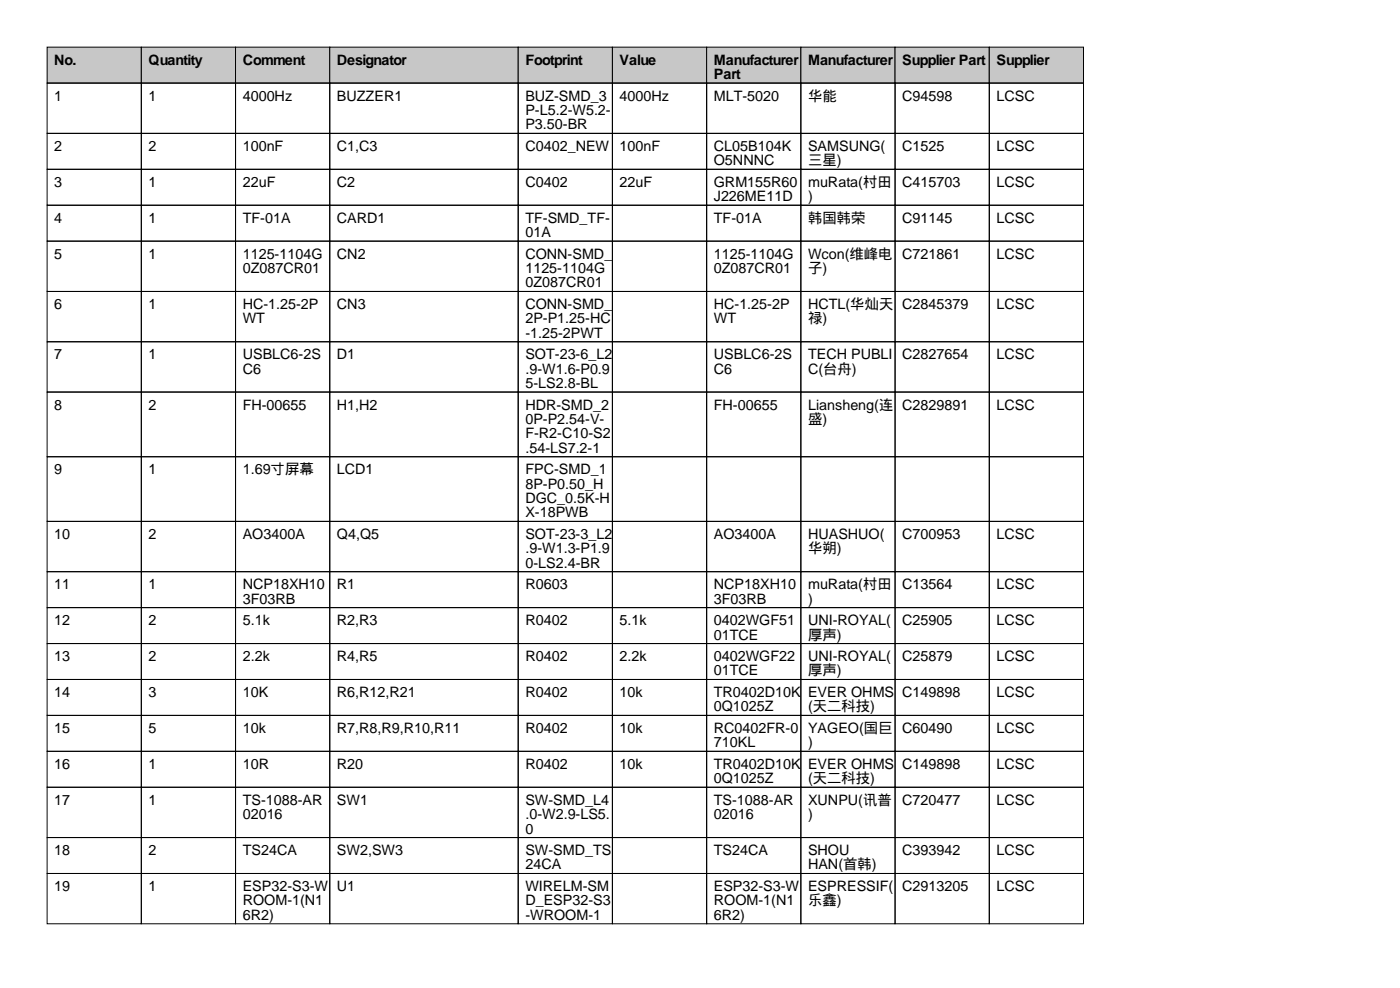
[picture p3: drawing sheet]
<svg xmlns="http://www.w3.org/2000/svg" width="297mm" height="210mm" viewBox="0 0 297 210" stroke-linecap="round" stroke-linejoin="round" font-family="sans-serif">
<defs><g id="words">
<g font-size="3">
<text x="11.5" y="13.7">No.</text>
<text x="31.5" y="13.7">Quantity</text>
<text x="51.5" y="13.7">Comment</text>
<text x="71.5" y="13.7">Designator</text>
<text x="111.5" y="13.7">Footprint</text>
<text x="131.5" y="13.7">Value</text>
<text x="151.5" y="13.7">Manufacturer</text>
<text x="151.5" y="16.8">Part</text>
<text x="171.5" y="13.7">Manufacturer</text>
<text x="191.5" y="13.7">Supplier Part</text>
<text x="211.5" y="13.7">Supplier</text>
<text x="11.5" y="21.3">1</text>
<text x="31.5" y="21.3">1</text>
<text x="51.5" y="21.3">4000Hz</text>
<text x="71.5" y="21.3">BUZZER1</text>
<text x="111.5" y="21.3">BUZ-SMD_3</text>
<text x="131.5" y="21.3">4000Hz</text>
<text x="151.5" y="21.3">MLT-5020</text>
<text x="171.5" y="21.3">华能</text>
<text x="191.5" y="21.3">C94598</text>
<text x="211.5" y="21.3">LCSC</text>
<text x="111.5" y="24.4">P-L5.2-W5.2-</text>
<text x="111.5" y="27.4">P3.50-BR</text>
<text x="11.5" y="32">2</text>
<text x="31.5" y="32">2</text>
<text x="51.5" y="32">100nF</text>
<text x="71.5" y="32">C1,C3</text>
<text x="111.5" y="32">C0402_NEW</text>
<text x="131.5" y="32">100nF</text>
<text x="151.5" y="32">CL05B104K</text>
<text x="151.5" y="35.1">O5NNNC</text>
<text x="171.5" y="32">SAMSUNG(</text>
<text x="171.5" y="35.1">三星)</text>
<text x="191.5" y="32">C1525</text>
<text x="211.5" y="32">LCSC</text>
<text x="11.5" y="39.6">3</text>
<text x="31.5" y="39.6">1</text>
<text x="51.5" y="39.6">22uF</text>
<text x="71.5" y="39.6">C2</text>
<text x="111.5" y="39.6">C0402</text>
<text x="131.5" y="39.6">22uF</text>
<text x="151.5" y="39.6">GRM155R60</text>
<text x="171.5" y="39.6">muRata(村田</text>
<text x="191.5" y="39.6">C415703</text>
<text x="211.5" y="39.6">LCSC</text>
<text x="11.5" y="47.2">4</text>
<text x="31.5" y="47.2">1</text>
<text x="51.5" y="47.2">TF-01A</text>
<text x="71.5" y="47.2">CARD1</text>
<text x="111.5" y="47.2">TF-SMD_TF-</text>
<text x="151.5" y="42.7">J226ME11D</text>
<text x="151.5" y="47.2">TF-01A</text>
<text x="171.5" y="42.7">)</text>
<text x="171.5" y="47.2">韩国韩荣</text>
<text x="191.5" y="47.2">C91145</text>
<text x="211.5" y="47.2">LCSC</text>
<text x="111.5" y="50.3">01A</text>
<text x="11.5" y="54.9">5</text>
<text x="31.5" y="54.9">1</text>
<text x="51.5" y="54.9">1125-1104G</text>
<text x="51.5" y="57.9">0Z087CR01</text>
<text x="71.5" y="54.9">CN2</text>
<text x="111.5" y="54.9">CONN-SMD_</text>
<text x="111.5" y="57.9">1125-1104G</text>
<text x="151.5" y="54.9">1125-1104G</text>
<text x="151.5" y="57.9">0Z087CR01</text>
<text x="171.5" y="54.9">Wcon(维峰电</text>
<text x="171.5" y="57.9">子)</text>
<text x="191.5" y="54.9">C721861</text>
<text x="211.5" y="54.9">LCSC</text>
<text x="11.5" y="65.5">6</text>
<text x="31.5" y="65.5">1</text>
<text x="51.5" y="65.5">HC-1.25-2P</text>
<text x="71.5" y="65.5">CN3</text>
<text x="111.5" y="61">0Z087CR01</text>
<text x="111.5" y="65.5">CONN-SMD_</text>
<text x="151.5" y="65.5">HC-1.25-2P</text>
<text x="171.5" y="65.5">HCTL(华灿天</text>
<text x="191.5" y="65.5">C2845379</text>
<text x="211.5" y="65.5">LCSC</text>
<text x="51.5" y="68.6">WT</text>
<text x="111.5" y="68.6">2P-P1.25-HC</text>
<text x="111.5" y="71.6">-1.25-2PWT</text>
<text x="151.5" y="68.6">WT</text>
<text x="171.5" y="68.6">禄)</text>
<text x="11.5" y="76.2">7</text>
<text x="31.5" y="76.2">1</text>
<text x="51.5" y="76.2">USBLC6-2S</text>
<text x="71.5" y="76.2">D1</text>
<text x="111.5" y="76.2">SOT-23-6_L2</text>
<text x="151.5" y="76.2">USBLC6-2S</text>
<text x="171.5" y="76.2">TECH PUBLI</text>
<text x="191.5" y="76.2">C2827654</text>
<text x="211.5" y="76.2">LCSC</text>
<text x="51.5" y="79.3">C6</text>
<text x="111.5" y="79.3">.9-W1.6-P0.9</text>
<text x="111.5" y="82.3">5-LS2.8-BL</text>
<text x="151.5" y="79.3">C6</text>
<text x="171.5" y="79.3">C(台舟)</text>
<text x="11.5" y="86.9">8</text>
<text x="31.5" y="86.9">2</text>
<text x="51.5" y="86.9">FH-00655</text>
<text x="71.5" y="86.9">H1,H2</text>
<text x="111.5" y="86.9">HDR-SMD_2</text>
<text x="111.5" y="89.9">0P-P2.54-V-</text>
<text x="151.5" y="86.9">FH-00655</text>
<text x="171.5" y="86.9">Liansheng(连</text>
<text x="171.5" y="89.9">盛)</text>
<text x="191.5" y="86.9">C2829891</text>
<text x="211.5" y="86.9">LCSC</text>
<text x="111.5" y="93">F-R2-C10-S2</text>
<text x="11.5" y="100.6">9</text>
<text x="31.5" y="100.6">1</text>
<text x="51.5" y="100.6">1.69寸屏幕</text>
<text x="71.5" y="100.6">LCD1</text>
<text x="111.5" y="96">.54-LS7.2-1</text>
<text x="111.5" y="100.6">FPC-SMD_1</text>
<text x="111.5" y="103.6">8P-P0.50_H</text>
<text x="111.5" y="106.7">DGC_0.5K-H</text>
<text x="111.5" y="109.7">X-18PWB</text>
<text x="11.5" y="114.3">10</text>
<text x="31.5" y="114.3">2</text>
<text x="51.5" y="114.3">AO3400A</text>
<text x="71.5" y="114.3">Q4,Q5</text>
<text x="111.5" y="114.3">SOT-23-3_L2</text>
<text x="111.5" y="117.4">.9-W1.3-P1.9</text>
<text x="151.5" y="114.3">AO3400A</text>
<text x="171.5" y="114.3">HUASHUO(</text>
<text x="171.5" y="117.4">华朔)</text>
<text x="191.5" y="114.3">C700953</text>
<text x="211.5" y="114.3">LCSC</text>
<text x="11.5" y="125">11</text>
<text x="31.5" y="125">1</text>
<text x="51.5" y="125">NCP18XH10</text>
<text x="71.5" y="125">R1</text>
<text x="111.5" y="120.4">0-LS2.4-BR</text>
<text x="111.5" y="125">R0603</text>
<text x="151.5" y="125">NCP18XH10</text>
<text x="171.5" y="125">muRata(村田</text>
<text x="191.5" y="125">C13564</text>
<text x="211.5" y="125">LCSC</text>
<text x="51.5" y="128">3F03RB</text>
<text x="151.5" y="128">3F03RB</text>
<text x="171.5" y="128">)</text>
<text x="11.5" y="132.6">12</text>
<text x="31.5" y="132.6">2</text>
<text x="51.5" y="132.6">5.1k</text>
<text x="71.5" y="132.6">R2,R3</text>
<text x="111.5" y="132.6">R0402</text>
<text x="131.5" y="132.6">5.1k</text>
<text x="151.5" y="132.6">0402WGF51</text>
<text x="151.5" y="135.6">01TCE</text>
<text x="171.5" y="132.6">UNI-ROYAL(</text>
<text x="171.5" y="135.6">厚声)</text>
<text x="191.5" y="132.6">C25905</text>
<text x="211.5" y="132.6">LCSC</text>
<text x="11.5" y="140.2">13</text>
<text x="31.5" y="140.2">2</text>
<text x="51.5" y="140.2">2.2k</text>
<text x="71.5" y="140.2">R4,R5</text>
<text x="111.5" y="140.2">R0402</text>
<text x="131.5" y="140.2">2.2k</text>
<text x="151.5" y="140.2">0402WGF22</text>
<text x="151.5" y="143.3">01TCE</text>
<text x="171.5" y="140.2">UNI-ROYAL(</text>
<text x="171.5" y="143.3">厚声)</text>
<text x="191.5" y="140.2">C25879</text>
<text x="211.5" y="140.2">LCSC</text>
<text x="11.5" y="147.8">14</text>
<text x="31.5" y="147.8">3</text>
<text x="51.5" y="147.8">10K</text>
<text x="71.5" y="147.8">R6,R12,R21</text>
<text x="111.5" y="147.8">R0402</text>
<text x="131.5" y="147.8">10k</text>
<text x="151.5" y="147.8">TR0402D10K</text>
<text x="171.5" y="147.8">EVER OHMS</text>
<text x="191.5" y="147.8">C149898</text>
<text x="211.5" y="147.8">LCSC</text>
<text x="11.5" y="155.5">15</text>
<text x="31.5" y="155.5">5</text>
<text x="51.5" y="155.5">10k</text>
<text x="71.5" y="155.5">R7,R8,R9,R10,R11</text>
<text x="111.5" y="155.5">R0402</text>
<text x="131.5" y="155.5">10k</text>
<text x="151.5" y="150.9">0Q1025Z</text>
<text x="151.5" y="155.5">RC0402FR-0</text>
<text x="171.5" y="150.9">(天二科技)</text>
<text x="171.5" y="155.5">YAGEO(国巨</text>
<text x="191.5" y="155.5">C60490</text>
<text x="211.5" y="155.5">LCSC</text>
<text x="151.5" y="158.5">710KL</text>
<text x="171.5" y="158.5">)</text>
<text x="11.5" y="163.1">16</text>
<text x="31.5" y="163.1">1</text>
<text x="51.5" y="163.1">10R</text>
<text x="71.5" y="163.1">R20</text>
<text x="111.5" y="163.1">R0402</text>
<text x="131.5" y="163.1">10k</text>
<text x="151.5" y="163.1">TR0402D10K</text>
<text x="151.5" y="166.1">0Q1025Z</text>
<text x="171.5" y="163.1">EVER OHMS</text>
<text x="171.5" y="166.1">(天二科技)</text>
<text x="191.5" y="163.1">C149898</text>
<text x="211.5" y="163.1">LCSC</text>
<text x="11.5" y="170.7">17</text>
<text x="31.5" y="170.7">1</text>
<text x="51.5" y="170.7">TS-1088-AR</text>
<text x="51.5" y="173.7">02016</text>
<text x="71.5" y="170.7">SW1</text>
<text x="111.5" y="170.7">SW-SMD_L4</text>
<text x="111.5" y="173.7">.0-W2.9-LS5.</text>
<text x="151.5" y="170.7">TS-1088-AR</text>
<text x="151.5" y="173.7">02016</text>
<text x="171.5" y="170.7">XUNPU(讯普</text>
<text x="171.5" y="173.7">)</text>
<text x="191.5" y="170.7">C720477</text>
<text x="211.5" y="170.7">LCSC</text>
<text x="111.5" y="176.8">0</text>
<text x="11.5" y="181.4">18</text>
<text x="31.5" y="181.4">2</text>
<text x="51.5" y="181.4">TS24CA</text>
<text x="71.5" y="181.4">SW2,SW3</text>
<text x="111.5" y="181.4">SW-SMD_TS</text>
<text x="111.5" y="184.4">24CA</text>
<text x="151.5" y="181.4">TS24CA</text>
<text x="171.5" y="181.4">SHOU</text>
<text x="171.5" y="184.4">HAN(首韩)</text>
<text x="191.5" y="181.4">C393942</text>
<text x="211.5" y="181.4">LCSC</text>
<text x="11.5" y="189">19</text>
<text x="31.5" y="189">1</text>
<text x="51.5" y="189">ESP32-S3-W</text>
<text x="71.5" y="189">U1</text>
<text x="111.5" y="189">WIRELM-SM</text>
<text x="151.5" y="189">ESP32-S3-W</text>
<text x="171.5" y="189">ESPRESSIF(</text>
<text x="191.5" y="189">C2913205</text>
<text x="211.5" y="189">LCSC</text>
<text x="51.5" y="192">ROOM-1(N1</text>
<text x="51.5" y="195.1">6R2)</text>
<text x="111.5" y="192">D_ESP32-S3</text>
<text x="111.5" y="195.1">-WROOM-1</text>
<text x="151.5" y="192">ROOM-1(N1</text>
<text x="151.5" y="195.1">6R2)</text>
<text x="171.5" y="192">乐鑫)</text>
</g>
</g></defs>
<g fill="#c7c7c7" stroke="#000" stroke-width=".21">
<path d="M10 10h20v7.6h-20z"/>
<path d="M30 10h20v7.6h-20z"/>
<path d="M50 10h20v7.6h-20z"/>
<path d="M70 10h40v7.6h-40z"/>
<path d="M110 10h20v7.6h-20z"/>
<path d="M130 10h20v7.6h-20z"/>
<path d="M150 10h20v7.6h-20z"/>
<path d="M170 10h20v7.6h-20z"/>
<path d="M190 10h20v7.6h-20z"/>
<path d="M210 10h20v7.6h-20z"/>
</g>
<g fill="none" stroke="#000" stroke-width=".21">
<path d="M10 17.6h20v10.7h-20zM30 17.6h20v10.7h-20zM50 17.6h20v10.7h-20zM70 17.6h40v10.7h-40zM110 17.6h20v10.7h-20zM130 17.6h20v10.7h-20zM150 17.6h20v10.7h-20zM170 17.6h20v10.7h-20zM190 17.6h20v10.7h-20zM210 17.6h20v10.7h-20zM10 28.3h20v7.6h-20zM10 35.9h20v7.6h-20z"/>
<path d="M30 28.3h20v7.6h-20zM30 35.9h20v7.6h-20zM50 28.3h20v7.6h-20zM50 35.9h20v7.6h-20zM70 28.3h40v7.6h-40zM70 35.9h40v7.6h-40zM110 28.3h20v7.6h-20zM110 35.9h20v7.6h-20zM130 28.3h20v7.6h-20zM130 35.9h20v7.6h-20zM150 28.3h20v7.6h-20zM150 35.9h20v7.6h-20z"/>
<path d="M170 28.3h20v7.6h-20zM170 35.9h20v7.6h-20zM190 28.3h20v7.6h-20zM190 35.9h20v7.6h-20zM210 28.3h20v7.6h-20zM210 35.9h20v7.6h-20zM10 43.5h20v7.6h-20zM10 51.1h20v10.7h-20zM30 43.5h20v7.6h-20zM30 51.1h20v10.7h-20zM50 43.5h20v7.6h-20zM50 51.1h20v10.7h-20z"/>
<path d="M70 43.5h40v7.6h-40zM70 51.1h40v10.7h-40zM110 43.5h20v7.6h-20zM110 51.1h20v10.7h-20zM130 43.5h20v7.6h-20zM130 51.1h20v10.7h-20zM150 43.5h20v7.6h-20zM150 51.1h20v10.7h-20zM170 43.5h20v7.6h-20zM170 51.1h20v10.7h-20zM190 43.5h20v7.6h-20zM190 51.1h20v10.7h-20z"/>
<path d="M210 43.5h20v7.6h-20zM210 51.1h20v10.7h-20zM10 61.8h20v10.7h-20zM10 72.5h20v10.7h-20zM30 61.8h20v10.7h-20zM30 72.5h20v10.7h-20zM50 61.8h20v10.7h-20zM50 72.5h20v10.7h-20zM70 61.8h40v10.7h-40zM70 72.5h40v10.7h-40zM110 61.8h20v10.7h-20zM110 72.5h20v10.7h-20z"/>
<path d="M130 61.8h20v10.7h-20zM130 72.5h20v10.7h-20zM150 61.8h20v10.7h-20zM150 72.5h20v10.7h-20zM170 61.8h20v10.7h-20zM170 72.5h20v10.7h-20zM190 61.8h20v10.7h-20zM190 72.5h20v10.7h-20zM210 61.8h20v10.7h-20zM210 72.5h20v10.7h-20zM10 83.2h20v13.7h-20zM10 96.9h20v13.7h-20z"/>
<path d="M30 83.2h20v13.7h-20zM30 96.9h20v13.7h-20zM50 83.2h20v13.7h-20zM50 96.9h20v13.7h-20zM70 83.2h40v13.7h-40zM70 96.9h40v13.7h-40zM110 83.2h20v13.7h-20zM110 96.9h20v13.7h-20zM130 83.2h20v13.7h-20zM130 96.9h20v13.7h-20zM150 83.2h20v13.7h-20zM150 96.9h20v13.7h-20z"/>
<path d="M170 83.2h20v13.7h-20zM170 96.9h20v13.7h-20zM190 83.2h20v13.7h-20zM190 96.9h20v13.7h-20zM210 83.2h20v13.7h-20zM210 96.9h20v13.7h-20zM10 110.6h20v10.7h-20zM30 110.6h20v10.7h-20zM50 110.6h20v10.7h-20zM70 110.6h40v10.7h-40zM110 110.6h20v10.7h-20zM130 110.6h20v10.7h-20z"/>
<path d="M150 110.6h20v10.7h-20zM170 110.6h20v10.7h-20zM190 110.6h20v10.7h-20zM210 110.6h20v10.7h-20zM10 121.3h20v7.6h-20zM10 128.9h20v7.6h-20zM10 136.5h20v7.6h-20zM30 121.3h20v7.6h-20zM30 128.9h20v7.6h-20zM30 136.5h20v7.6h-20zM50 121.3h20v7.6h-20zM50 128.9h20v7.6h-20z"/>
<path d="M50 136.5h20v7.6h-20zM70 121.3h40v7.6h-40zM70 128.9h40v7.6h-40zM70 136.5h40v7.6h-40zM110 121.3h20v7.6h-20zM110 128.9h20v7.6h-20zM110 136.5h20v7.6h-20zM130 121.3h20v7.6h-20zM130 128.9h20v7.6h-20zM130 136.5h20v7.6h-20zM150 121.3h20v7.6h-20zM150 128.9h20v7.6h-20z"/>
<path d="M150 136.5h20v7.6h-20zM170 121.3h20v7.6h-20zM170 128.9h20v7.6h-20zM170 136.5h20v7.6h-20zM190 121.3h20v7.6h-20zM190 128.9h20v7.6h-20zM190 136.5h20v7.6h-20zM210 121.3h20v7.6h-20zM210 128.9h20v7.6h-20zM210 136.5h20v7.6h-20zM10 144.1h20v7.6h-20zM10 151.7h20v7.7h-20z"/>
<path d="M10 159.4h20v7.6h-20zM30 144.1h20v7.6h-20zM30 151.7h20v7.7h-20zM30 159.4h20v7.6h-20zM50 144.1h20v7.6h-20zM50 151.7h20v7.7h-20zM50 159.4h20v7.6h-20zM70 144.1h40v7.6h-40zM70 151.7h40v7.7h-40zM70 159.4h40v7.6h-40zM110 144.1h20v7.6h-20zM110 151.7h20v7.7h-20z"/>
<path d="M110 159.4h20v7.6h-20zM130 144.1h20v7.6h-20zM130 151.7h20v7.7h-20zM130 159.4h20v7.6h-20zM150 144.1h20v7.6h-20zM150 151.7h20v7.7h-20zM150 159.4h20v7.6h-20zM170 144.1h20v7.6h-20zM170 151.7h20v7.7h-20zM170 159.4h20v7.6h-20zM190 144.1h20v7.6h-20zM190 151.7h20v7.7h-20z"/>
<path d="M190 159.4h20v7.6h-20zM210 144.1h20v7.6h-20zM210 151.7h20v7.7h-20zM210 159.4h20v7.6h-20zM10 167h20v10.6h-20zM10 177.6h20v7.7h-20zM30 167h20v10.6h-20zM30 177.6h20v7.7h-20zM50 167h20v10.6h-20zM50 177.6h20v7.7h-20zM70 167h40v10.6h-40zM70 177.6h40v7.7h-40z"/>
<path d="M110 167h20v10.6h-20zM110 177.6h20v7.7h-20zM130 167h20v10.6h-20zM130 177.6h20v7.7h-20zM150 167h20v10.6h-20zM150 177.6h20v7.7h-20zM170 167h20v10.6h-20zM170 177.6h20v7.7h-20zM190 167h20v10.6h-20zM190 177.6h20v7.7h-20zM210 167h20v10.6h-20zM210 177.6h20v7.7h-20z"/>
<path d="M10 185.3h20v10.6h-20zM30 185.3h20v10.6h-20zM50 185.3h20v10.6h-20zM70 185.3h40v10.6h-40zM110 185.3h20v10.6h-20zM130 185.3h20v10.6h-20zM150 185.3h20v10.6h-20zM170 185.3h20v10.6h-20zM190 185.3h20v10.6h-20zM210 185.3h20v10.6h-20z"/>
</g>
<use href="#words"/>
</svg>
